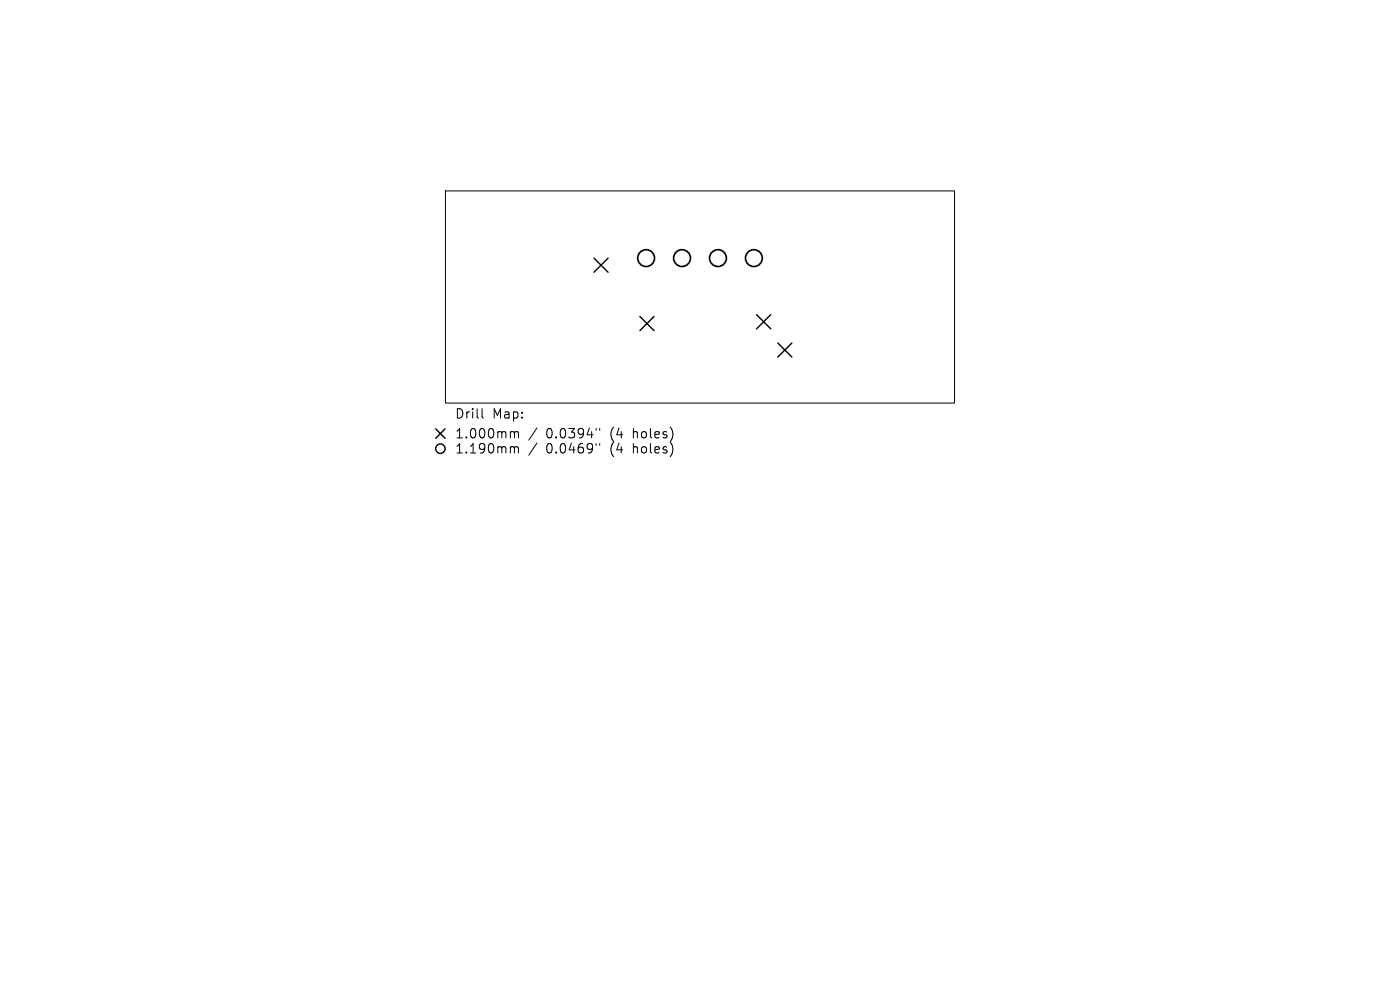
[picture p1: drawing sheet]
<svg xmlns="http://www.w3.org/2000/svg" width="297mm" height="210mm" viewBox="0 0 297 210" stroke-linecap="round" stroke-linejoin="round" font-family="sans-serif">
<defs><g id="words">
<g font-size="2.8">
<text x="96.4" y="89.1">Drill</text>
<text x="104.4" y="89.1">Map:</text>
<text x="96.4" y="93.3">1.000mm</text>
<text x="115.9" y="93.3">0.0394&quot;</text>
<text x="129.6" y="93.3">(4</text>
<text x="134.6" y="93.3">holes)</text>
<text x="96.4" y="96.5">1.190mm</text>
<text x="115.9" y="96.5">0.0469&quot;</text>
<text x="129.6" y="96.5">(4</text>
<text x="134.6" y="96.5">holes)</text>
</g>
</g></defs>
<g fill="none" stroke="#000" stroke-width=".21">
<path d="M94.5 40.5h108v45h-108zM102.3 86.7v1.7l.3 .3M108.6 91.6l.4 .1 .1 .1M108.6 94.8l.4 .1 .1 .1M109.1 91.8l.3-.2 .5 .1 .1 1.2M109.1 91.8v1.1M109.1 95v1.1M109.1 95l.3-.2 .5 .1 .1 1.2M113.9 90.8l-1.7 2.6M113.9 94l-1.7 2.6M126.5 90.9v.4M126.5 94.1v.4"/>
<path d="M127.2 90.9v.4M127.2 94.1v.4"/>
</g>
<g fill="none" stroke="#000" stroke-width=".3">
<path d="M126 54.8l3 3M129 54.8l-3 3M135.8 67.1l3 3M138.8 67.1l-3 3M160.5 66.8l3 3M163.5 66.8l-3 3M165 72.8l3 3M168 72.8l-3 3M92.4 91l2 2M94.4 91l-2 2"/>
<circle cx="93.4" cy="95.2" r="1"/>
</g>
<g fill="none" stroke="#000" stroke-width=".36">
<circle cx="137.1" cy="54.8" r="1.78"/>
<circle cx="144.7" cy="54.8" r="1.78"/>
<circle cx="152.3" cy="54.8" r="1.78"/>
<circle cx="159.9" cy="54.8" r="1.78"/>
</g>
<use href="#words"/>
</svg>
